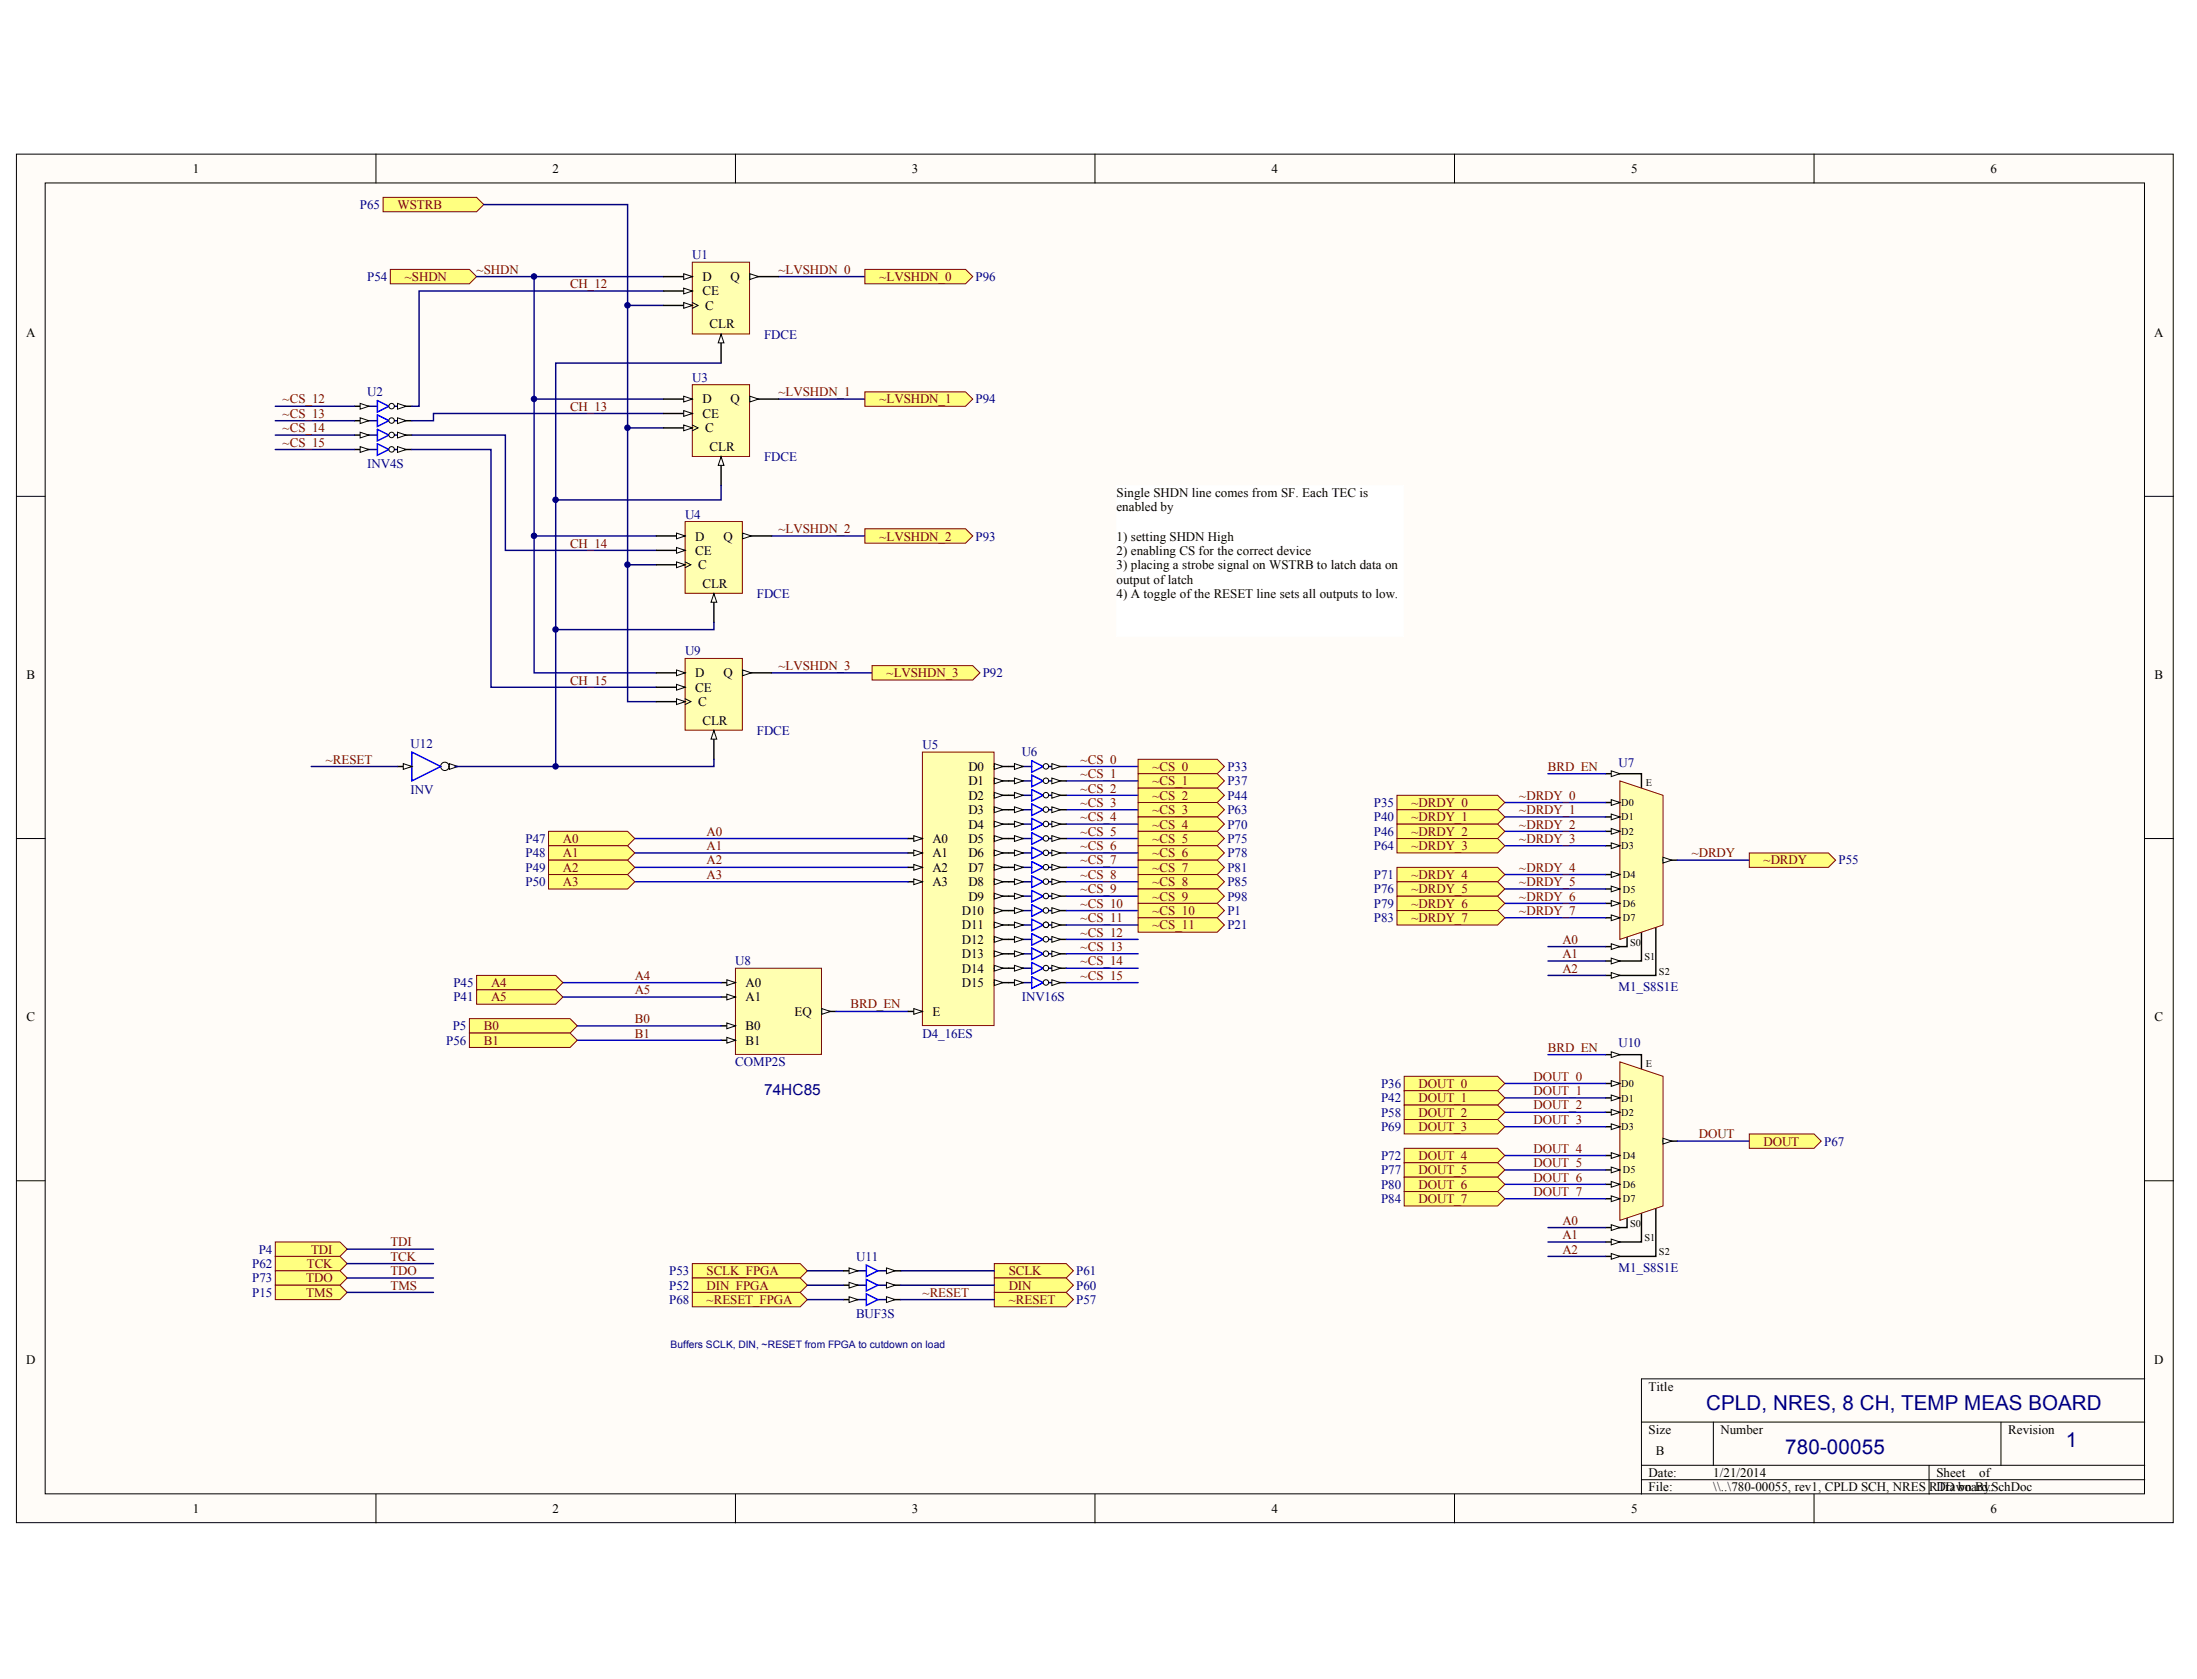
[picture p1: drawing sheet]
<svg xmlns="http://www.w3.org/2000/svg" width="271mm" height="207mm" viewBox="0 0 271 207" stroke-linecap="round" stroke-linejoin="round" font-family="sans-serif">
<defs><g id="words">
<g font-size="2.5" fill="#000080">
<text x="210.4" y="174">CPLD, NRES, 8 CH, TEMP MEAS BOARD</text>
<text x="220.1" y="179.3">780-00055</text>
<text x="254.7" y="178.4">1</text>
</g>
<text font-size="1.9" fill="#000080" x="94.2" y="135">74HC85</text>
<g font-size="1.6">
<text x="23.8" y="21.3">1</text>
<text x="68.1" y="21.3">2</text>
<text x="112.5" y="21.3">3</text>
<text x="156.8" y="21.3">4</text>
<text x="201.2" y="21.3">5</text>
<text x="245.5" y="21.3">6</text>
<text x="86.6" y="34.6">D</text>
<text x="90.1" y="34.6">Q</text>
<text x="3.2" y="41.6">A</text>
<text x="86.6" y="36.4">CE</text>
<text x="87" y="38.2">C</text>
<text x="87.5" y="40.5">CLR</text>
<text x="265.7" y="41.6">A</text>
<text x="86.6" y="49.7">D</text>
<text x="86.6" y="51.5">CE</text>
<text x="87" y="53.3">C</text>
<text x="90.1" y="49.7">Q</text>
<text x="87.5" y="55.6">CLR</text>
<text x="137.7" y="61.3">Single SHDN line comes from SF. Each TEC is</text>
<text x="137.7" y="63.1">enabled by</text>
<text x="85.7" y="66.7">D</text>
<text x="85.7" y="68.4">CE</text>
<text x="86.1" y="70.2">C</text>
<text x="89.2" y="66.7">Q</text>
<text x="137.7" y="66.7">1) setting SHDN High</text>
<text x="137.7" y="68.4">2) enabling CS for the correct device</text>
<text x="137.7" y="70.2">3) placing a strobe signal on WSTRB to latch data on</text>
<text x="137.7" y="72">output oflatch</text>
<text x="86.6" y="72.5">CLR</text>
<text x="137.7" y="73.8">4) A toggle ofthe RESET line sets all outputs to low.</text>
<text x="3.2" y="83.8">B</text>
<text x="85.7" y="83.5">D</text>
<text x="89.2" y="83.5">Q</text>
<text x="265.7" y="83.8">B</text>
<text x="85.7" y="85.3">CE</text>
<text x="86.1" y="87.1">C</text>
<text x="86.6" y="89.4">CLR</text>
<text x="119.4" y="95.1">D0</text>
<text x="119.4" y="96.9">D1</text>
<text x="119.4" y="98.6">D2</text>
<text x="119.4" y="100.4">D3</text>
<text x="115" y="104">A0</text>
<text x="115" y="105.7">A1</text>
<text x="115" y="107.5">A2</text>
<text x="119.4" y="102.2">D4</text>
<text x="119.4" y="104">D5</text>
<text x="119.4" y="105.7">D6</text>
<text x="119.4" y="107.5">D7</text>
<text x="115" y="109.3">A3</text>
<text x="118.6" y="112.9">D10</text>
<text x="119.4" y="109.3">D8</text>
<text x="119.4" y="111.1">D9</text>
<text x="118.6" y="114.6">D11</text>
<text x="118.6" y="116.4">D12</text>
<text x="118.6" y="118.2">D13</text>
<text x="118.6" y="120">D14</text>
<text x="3.2" y="125.9">C</text>
<text x="91.9" y="121.7">A0</text>
<text x="91.9" y="123.5">A1</text>
<text x="98" y="125.3">EQ</text>
<text x="115" y="125.3">E</text>
<text x="118.6" y="121.7">D15</text>
<text x="265.7" y="125.9">C</text>
<text x="91.9" y="127.1">B0</text>
<text x="91.9" y="128.9">B1</text>
<text x="3.2" y="168.2">D</text>
<text x="203.3" y="171.5">Title</text>
<text x="265.7" y="168.2">D</text>
<text x="203.3" y="176.8">Size</text>
<text x="204.2" y="179.5">B</text>
<text x="212.2" y="176.8">Number</text>
<text x="247.7" y="176.8">Revision</text>
<text x="203.3" y="182.1">Date:</text>
<text x="203.3" y="184">File:</text>
<text x="211.3" y="182.1">1/21/2014</text>
<text x="211.3" y="184">\\..\780-00055, rev1, CPLD SCH, NRES</text>
<text x="237.9" y="184">RTD board.SchDoc</text>
<text x="238.8" y="182.1">Sheet</text>
<text x="238.8" y="184">Drawn By:</text>
<text x="244.1" y="182.1">of</text>
<text x="23.8" y="186.6">1</text>
<text x="68.1" y="186.6">2</text>
<text x="112.5" y="186.6">3</text>
<text x="156.8" y="186.6">4</text>
<text x="201.2" y="186.6">5</text>
<text x="245.5" y="186.6">6</text>
</g>
<g font-size="1.6" fill="#000080">
<text x="44.4" y="25.8">P65</text>
<text x="45.3" y="34.6">P54</text>
<text x="85.4" y="32">U1</text>
<text x="120.3" y="34.6">P96</text>
<text x="94.2" y="41.8">FDCE</text>
<text x="85.4" y="47.1">U3</text>
<text x="45.3" y="48.9">U2</text>
<text x="120.3" y="49.7">P94</text>
<text x="45.3" y="57.8">INV4S</text>
<text x="94.2" y="56.9">FDCE</text>
<text x="84.5" y="64">U4</text>
<text x="120.3" y="66.7">P93</text>
<text x="93.3" y="73.8">FDCE</text>
<text x="84.5" y="80.8">U9</text>
<text x="121.2" y="83.5">P92</text>
<text x="50.6" y="92.2">U12</text>
<text x="93.3" y="90.6">FDCE</text>
<text x="113.8" y="92.4">U5</text>
<text x="126" y="93.3">U6</text>
<text x="151.4" y="95.1">P33</text>
<text x="199.6" y="94.6">U7</text>
<text x="50.6" y="97.9">INV</text>
<text x="151.4" y="96.9">P37</text>
<text x="151.4" y="98.6">P44</text>
<text x="151.4" y="100.4">P63</text>
<text x="169.4" y="99.5">P35</text>
<text x="169.4" y="101.3">P40</text>
<text x="64.8" y="104">P47</text>
<text x="64.8" y="105.7">P48</text>
<text x="64.8" y="107.5">P49</text>
<text x="151.4" y="102.2">P70</text>
<text x="151.4" y="104">P75</text>
<text x="151.4" y="105.7">P78</text>
<text x="151.4" y="107.5">P81</text>
<text x="169.4" y="103.1">P46</text>
<text x="169.4" y="104.8">P64</text>
<text x="226.7" y="106.6">P55</text>
<text x="64.8" y="109.3">P50</text>
<text x="151.4" y="109.3">P85</text>
<text x="151.4" y="111.1">P98</text>
<text x="151.4" y="112.9">P1</text>
<text x="169.4" y="108.4">P71</text>
<text x="169.4" y="110.2">P76</text>
<text x="169.4" y="112">P79</text>
<text x="169.4" y="113.7">P83</text>
<text x="90.7" y="119.1">U8</text>
<text x="151.4" y="114.6">P21</text>
<text x="55.9" y="121.7">P45</text>
<text x="55.9" y="123.5">P41</text>
<text x="126" y="123.5">INV16S</text>
<text x="199.6" y="122.3">M1_S8S1E</text>
<text x="55" y="128.9">P56</text>
<text x="55.8" y="127.1">P5</text>
<text x="90.7" y="131.5">COMP2S</text>
<text x="113.8" y="128">D4_16ES</text>
<text x="199.6" y="129.2">U10</text>
<text x="170.3" y="134.2">P36</text>
<text x="170.3" y="135.9">P42</text>
<text x="170.3" y="137.7">P58</text>
<text x="170.3" y="139.5">P69</text>
<text x="170.3" y="143.1">P72</text>
<text x="225" y="141.3">P67</text>
<text x="170.3" y="144.8">P77</text>
<text x="170.3" y="146.6">P80</text>
<text x="170.3" y="148.4">P84</text>
<text x="31.9" y="154.6">P4</text>
<text x="105.6" y="155.5">U11</text>
<text x="31.1" y="156.4">P62</text>
<text x="31.1" y="158.2">P73</text>
<text x="31.1" y="159.9">P15</text>
<text x="82.5" y="157.3">P53</text>
<text x="82.5" y="159.1">P52</text>
<text x="82.5" y="160.8">P68</text>
<text x="132.7" y="157.3">P61</text>
<text x="132.7" y="159.1">P60</text>
<text x="132.7" y="160.8">P57</text>
<text x="199.6" y="156.9">M1_S8S1E</text>
<text x="105.6" y="162.6">BUF3S</text>
</g>
<g font-size="1.6" fill="#800000">
<text x="49" y="25.8">WSTRB</text>
<text x="49.9" y="34.6">~SHDN</text>
<text x="58.8" y="33.8">~SHDN</text>
<text x="70.3" y="35.5">CH_12</text>
<text x="96" y="33.8">~LVSHDN_0</text>
<text x="108.4" y="34.6">~LVSHDN_0</text>
<text x="34.9" y="49.7">~CS_12</text>
<text x="34.9" y="51.5">~CS_13</text>
<text x="34.9" y="53.3">~CS_14</text>
<text x="70.3" y="50.6">CH_13</text>
<text x="96" y="48.9">~LVSHDN_1</text>
<text x="108.4" y="49.7">~LVSHDN_1</text>
<text x="34.9" y="55.1">~CS_15</text>
<text x="96" y="65.7">~LVSHDN_2</text>
<text x="70.3" y="67.6">CH_14</text>
<text x="108.4" y="66.7">~LVSHDN_2</text>
<text x="96" y="82.7">~LVSHDN_3</text>
<text x="109.3" y="83.5">~LVSHDN_3</text>
<text x="70.3" y="84.4">CH_15</text>
<text x="40.2" y="94.2">~RESET</text>
<text x="133.3" y="94.2">~CS_0</text>
<text x="133.3" y="96">~CS_1</text>
<text x="142.1" y="95.1">~CS_0</text>
<text x="190.9" y="95.1">BRD_EN</text>
<text x="133.3" y="97.8">~CS_2</text>
<text x="133.3" y="99.5">~CS_3</text>
<text x="133.3" y="101.3">~CS_4</text>
<text x="142.1" y="96.9">~CS_1</text>
<text x="142.1" y="98.6">~CS_2</text>
<text x="142.1" y="100.4">~CS_3</text>
<text x="174.1" y="99.5">~DRDY_0</text>
<text x="174.1" y="101.3">~DRDY_1</text>
<text x="187.4" y="98.6">~DRDY_0</text>
<text x="187.4" y="100.4">~DRDY_1</text>
<text x="69.4" y="104">A0</text>
<text x="69.4" y="105.7">A1</text>
<text x="69.4" y="107.5">A2</text>
<text x="87.1" y="103.1">A0</text>
<text x="87.1" y="104.8">A1</text>
<text x="87.1" y="106.6">A2</text>
<text x="133.3" y="103.1">~CS_5</text>
<text x="133.3" y="104.8">~CS_6</text>
<text x="133.3" y="106.6">~CS_7</text>
<text x="142.1" y="102.2">~CS_4</text>
<text x="142.1" y="104">~CS_5</text>
<text x="142.1" y="105.7">~CS_6</text>
<text x="142.1" y="107.5">~CS_7</text>
<text x="174.1" y="103.1">~DRDY_2</text>
<text x="174.1" y="104.8">~DRDY_3</text>
<text x="187.4" y="102.2">~DRDY_2</text>
<text x="187.4" y="104">~DRDY_3</text>
<text x="187.4" y="107.5">~DRDY_4</text>
<text x="208.6" y="105.7">~DRDY</text>
<text x="217.5" y="106.6">~DRDY</text>
<text x="69.4" y="109.3">A3</text>
<text x="87.1" y="108.4">A3</text>
<text x="133.3" y="108.4">~CS_8</text>
<text x="133.3" y="110.2">~CS_9</text>
<text x="133.3" y="112">~CS_10</text>
<text x="133.3" y="113.7">~CS_11</text>
<text x="142.1" y="109.3">~CS_8</text>
<text x="142.1" y="111.1">~CS_9</text>
<text x="142.1" y="112.9">~CS_10</text>
<text x="174.1" y="108.4">~DRDY_4</text>
<text x="174.1" y="110.2">~DRDY_5</text>
<text x="174.1" y="112">~DRDY_6</text>
<text x="174.1" y="113.7">~DRDY_7</text>
<text x="187.4" y="109.3">~DRDY_5</text>
<text x="187.4" y="111.1">~DRDY_6</text>
<text x="187.4" y="112.9">~DRDY_7</text>
<text x="133.3" y="115.5">~CS_12</text>
<text x="133.3" y="117.3">~CS_13</text>
<text x="133.3" y="119.1">~CS_14</text>
<text x="142.1" y="114.6">~CS_11</text>
<text x="192.7" y="116.4">A0</text>
<text x="192.7" y="118.2">A1</text>
<text x="192.7" y="120">A2</text>
<text x="60.6" y="121.7">A4</text>
<text x="60.6" y="123.5">A5</text>
<text x="78.3" y="120.8">A4</text>
<text x="78.3" y="122.6">A5</text>
<text x="104.9" y="124.4">BRD_EN</text>
<text x="133.3" y="120.8">~CS_15</text>
<text x="59.7" y="127.1">B0</text>
<text x="59.7" y="128.9">B1</text>
<text x="78.3" y="126.2">B0</text>
<text x="78.3" y="128">B1</text>
<text x="190.9" y="129.7">BRD_EN</text>
<text x="174.9" y="134.2">DOUT_0</text>
<text x="174.9" y="135.9">DOUT_1</text>
<text x="174.9" y="137.7">DOUT_2</text>
<text x="189.1" y="133.3">DOUT_0</text>
<text x="189.1" y="135.1">DOUT_1</text>
<text x="189.1" y="136.8">DOUT_2</text>
<text x="174.9" y="139.5">DOUT_3</text>
<text x="174.9" y="143.1">DOUT_4</text>
<text x="189.1" y="138.6">DOUT_3</text>
<text x="189.1" y="142.2">DOUT_4</text>
<text x="189.1" y="144">DOUT_5</text>
<text x="209.5" y="140.4">DOUT</text>
<text x="217.5" y="141.3">DOUT</text>
<text x="174.9" y="144.8">DOUT_5</text>
<text x="174.9" y="146.6">DOUT_6</text>
<text x="174.9" y="148.4">DOUT_7</text>
<text x="189.1" y="145.7">DOUT_6</text>
<text x="189.1" y="147.5">DOUT_7</text>
<text x="38.4" y="154.6">TDI</text>
<text x="48.1" y="153.7">TDI</text>
<text x="48.1" y="155.5">TCK</text>
<text x="192.7" y="151">A0</text>
<text x="192.7" y="152.8">A1</text>
<text x="192.7" y="154.6">A2</text>
<text x="37.8" y="158.2">TDO</text>
<text x="37.8" y="159.9">TMS</text>
<text x="37.9" y="156.4">TCK</text>
<text x="48.1" y="157.3">TDO</text>
<text x="48.1" y="159.1">TMS</text>
<text x="87.1" y="157.3">SCLK_FPGA</text>
<text x="87.1" y="159.1">DIN_FPGA</text>
<text x="87.1" y="160.8">~RESET_FPGA</text>
<text x="113.8" y="159.9">~RESET</text>
<text x="124.4" y="157.3">SCLK</text>
<text x="124.4" y="159.1">DIN</text>
<text x="124.4" y="160.8">~RESET</text>
</g>
<g font-size="1.3">
<text x="199.9" y="99.4">D0</text>
<text x="199.9" y="101.2">D1</text>
<text x="203" y="96.9">E</text>
<text x="199.9" y="102.9">D2</text>
<text x="199.9" y="104.8">D3</text>
<text x="200.1" y="108.3">D4</text>
<text x="200.1" y="110.1">D5</text>
<text x="200.1" y="111.9">D6</text>
<text x="200.1" y="113.6">D7</text>
<text x="201" y="116.7">S0</text>
<text x="202.8" y="118.4">S1</text>
<text x="204.6" y="120.2">S2</text>
<text x="203" y="131.6">E</text>
<text x="199.9" y="134.1">D0</text>
<text x="199.9" y="135.9">D1</text>
<text x="199.9" y="137.6">D2</text>
<text x="199.9" y="139.4">D3</text>
<text x="200.1" y="142.9">D4</text>
<text x="200.1" y="144.7">D5</text>
<text x="200.1" y="146.5">D6</text>
<text x="200.1" y="148.3">D7</text>
<text x="201" y="151.3">S0</text>
<text x="202.8" y="153.1">S1</text>
<text x="204.6" y="154.8">S2</text>
</g>
<text font-size="1.3" fill="#000080" x="82.7" y="166.2">Buffers SCLK, DIN, ~RESET from FPGA to cutdown on load</text>
</g></defs>
<g fill="#fffcf8" stroke="#000" stroke-width=".12">
<path d="M2 19h266v168.8h-266z"/>
<path d="M5.6 22.6h258.9v161.6h-258.9z"/>
</g>
<g fill="none" stroke="#000" stroke-width=".12">
<path d="M46.4 19v3.6M90.7 19v3.6M135 19v3.6M179.4 19v3.6M223.7 19v3.6M2 61.2h3.6M264.5 61.2h3.5M2 103.4h3.6M264.5 103.4h3.5M2 145.6h3.6M264.5 145.6h3.5M202.4 175.4h62.1"/>
<path d="M211.3 175.4v5.3M246.8 175.4v5.3M264.5 170.1h-62.1v14.2M46.4 184.3v3.5M90.7 184.3v3.5M135 184.3v3.5M179.4 184.3v3.5M202.4 180.7h62.1M202.4 182.5h62.1M223.7 184.3v3.5M237.9 180.7v3.6"/>
</g>
<path d="M90.7 119.4h10.6v10.6h-10.6z" fill="#ffffb0" stroke="#800000" stroke-width=".12"/>
<path d="M101.3 124.7h1.8" fill="none" stroke="#000" stroke-width=".18"/>
<path d="M101.3 124.4l1.1 .3-1.1 .4z" fill="#fffcf8" stroke="#000" stroke-width=".12"/>
<path d="M88.9 121.2h1.8" fill="none" stroke="#000" stroke-width=".18"/>
<path d="M89.6 120.8l1.1 .4-1.1 .3z" fill="#fffcf8" stroke="#000" stroke-width=".12"/>
<path d="M88.9 123h1.8" fill="none" stroke="#000" stroke-width=".18"/>
<path d="M89.6 122.6l1.1 .4-1.1 .3z" fill="#fffcf8" stroke="#000" stroke-width=".12"/>
<path d="M88.9 126.5h1.8" fill="none" stroke="#000" stroke-width=".18"/>
<path d="M89.6 126.2l1.1 .3-1.1 .4z" fill="#fffcf8" stroke="#000" stroke-width=".12"/>
<path d="M88.9 128.3h1.8" fill="none" stroke="#000" stroke-width=".18"/>
<path d="M89.6 127.9l1.1 .4-1.1 .4z" fill="#fffcf8" stroke="#000" stroke-width=".12"/>
<path d="M199.8 95.4h2.6v2.7M200.6 114.6v2.2h-.8M202.4 114.1v4.4h-2.6M204.2 113.4v6.9h-4.4" fill="none" stroke="#000" stroke-width=".18"/>
<path d="M199.8 96.3l5.3 1.8v16l-5.3 1.8z" fill-rule="evenodd" fill="#ffffb0" stroke="#800000" stroke-width=".12"/>
<path d="M198 99h1.8" fill="none" stroke="#000" stroke-width=".18"/>
<path d="M198.7 98.6l1.1 .4-1.1 .3z" fill="#fffcf8" stroke="#000" stroke-width=".12"/>
<path d="M198 100.8h1.8" fill="none" stroke="#000" stroke-width=".18"/>
<path d="M198.7 100.4l1.1 .4-1.1 .3z" fill="#fffcf8" stroke="#000" stroke-width=".12"/>
<path d="M205.1 106.1h1.8" fill="none" stroke="#000" stroke-width=".18"/>
<path d="M205.1 105.7l1 .4-1 .3z" fill="#fffcf8" stroke="#000" stroke-width=".12"/>
<path d="M198 116.8h1.8" fill="none" stroke="#000" stroke-width=".18"/>
<path d="M198.7 116.4l1.1 .4-1.1 .3z" fill="#fffcf8" stroke="#000" stroke-width=".12"/>
<path d="M198 102.5h1.8" fill="none" stroke="#000" stroke-width=".18"/>
<path d="M198.7 102.2l1.1 .3-1.1 .4z" fill="#fffcf8" stroke="#000" stroke-width=".12"/>
<path d="M198 104.3h1.8" fill="none" stroke="#000" stroke-width=".18"/>
<path d="M198.7 104l1.1 .3-1.1 .4z" fill="#fffcf8" stroke="#000" stroke-width=".12"/>
<path d="M198 118.5h1.8" fill="none" stroke="#000" stroke-width=".18"/>
<path d="M198.7 118.2l1.1 .3-1.1 .4z" fill="#fffcf8" stroke="#000" stroke-width=".12"/>
<path d="M198 95.4h1.8" fill="none" stroke="#000" stroke-width=".18"/>
<path d="M198.7 95.1l1.1 .3-1.1 .4z" fill="#fffcf8" stroke="#000" stroke-width=".12"/>
<path d="M198 120.3h1.8" fill="none" stroke="#000" stroke-width=".18"/>
<path d="M198.7 119.9l1.1 .4-1.1 .4z" fill="#fffcf8" stroke="#000" stroke-width=".12"/>
<path d="M198 107.9h1.8" fill="none" stroke="#000" stroke-width=".18"/>
<path d="M198.7 107.5l1.1 .4-1.1 .3z" fill="#fffcf8" stroke="#000" stroke-width=".12"/>
<path d="M198 109.6h1.8" fill="none" stroke="#000" stroke-width=".18"/>
<path d="M198.7 109.3l1.1 .3-1.1 .4z" fill="#fffcf8" stroke="#000" stroke-width=".12"/>
<path d="M198 111.4h1.8" fill="none" stroke="#000" stroke-width=".18"/>
<path d="M198.7 111.1l1.1 .3-1.1 .4z" fill="#fffcf8" stroke="#000" stroke-width=".12"/>
<path d="M198 113.2h1.8" fill="none" stroke="#000" stroke-width=".18"/>
<path d="M198.7 112.8l1.1 .4-1.1 .4z" fill="#fffcf8" stroke="#000" stroke-width=".12"/>
<g fill="none" stroke="#0000bf" stroke-width=".18">
<path d="M131.5 99.9h8.9M131.5 98.1h8.9M131.5 96.3h8.9M131.5 94.5h8.9M185.6 99h12.4M190.9 95.4h7.1M78.3 107h33.7M78.3 105.2h33.7M78.3 103.4h33.7M131.5 107h8.9M131.5 105.2h8.9M131.5 103.4h8.9"/>
<path d="M131.5 101.6h8.9M185.6 100.8h12.4M185.6 102.5h12.4M185.6 104.3h12.4M185.6 107.9h12.4M185.6 109.6h12.4M185.6 111.4h12.4M185.6 113.2h12.4M206.9 106.1h8.8M69.4 121.2h19.5M69.4 123h19.5M71.2 126.5h17.7"/>
<path d="M71.2 128.3h17.7M103.1 124.7h8.9"/>
</g>
<path d="M113.8 92.8h8.8v33.7h-8.8z" fill="#ffffb0" stroke="#800000" stroke-width=".12"/>
<path d="M112 124.7h1.8" fill="none" stroke="#000" stroke-width=".18"/>
<path d="M112.7 124.4l1.1 .3-1.1 .4z" fill="#fffcf8" stroke="#000" stroke-width=".12"/>
<path d="M112 103.4h1.8" fill="none" stroke="#000" stroke-width=".18"/>
<path d="M112.7 103.1l1.1 .3-1.1 .4z" fill="#fffcf8" stroke="#000" stroke-width=".12"/>
<path d="M112 105.2h1.8" fill="none" stroke="#000" stroke-width=".18"/>
<path d="M112.7 104.8l1.1 .4-1.1 .4z" fill="#fffcf8" stroke="#000" stroke-width=".12"/>
<path d="M122.6 94.5h1.8" fill="none" stroke="#000" stroke-width=".18"/>
<path d="M122.6 94.2l1.1 .3-1.1 .4z" fill="#fffcf8" stroke="#000" stroke-width=".12"/>
<path d="M122.6 96.3h1.8" fill="none" stroke="#000" stroke-width=".18"/>
<path d="M122.6 96l1.1 .3-1.1 .4z" fill="#fffcf8" stroke="#000" stroke-width=".12"/>
<path d="M122.6 98.1h1.8" fill="none" stroke="#000" stroke-width=".18"/>
<path d="M122.6 97.7l1.1 .4-1.1 .3z" fill="#fffcf8" stroke="#000" stroke-width=".12"/>
<path d="M122.6 99.9h1.8" fill="none" stroke="#000" stroke-width=".18"/>
<path d="M122.6 99.5l1.1 .4-1.1 .3z" fill="#fffcf8" stroke="#000" stroke-width=".12"/>
<path d="M112 107h1.8" fill="none" stroke="#000" stroke-width=".18"/>
<path d="M112.7 106.6l1.1 .4-1.1 .3z" fill="#fffcf8" stroke="#000" stroke-width=".12"/>
<path d="M122.6 101.6h1.8" fill="none" stroke="#000" stroke-width=".18"/>
<path d="M122.6 101.3l1.1 .3-1.1 .4z" fill="#fffcf8" stroke="#000" stroke-width=".12"/>
<path d="M122.6 103.4h1.8" fill="none" stroke="#000" stroke-width=".18"/>
<path d="M122.6 103.1l1.1 .3-1.1 .4z" fill="#fffcf8" stroke="#000" stroke-width=".12"/>
<path d="M122.6 105.2h1.8" fill="none" stroke="#000" stroke-width=".18"/>
<path d="M122.6 104.8l1.1 .4-1.1 .4z" fill="#fffcf8" stroke="#000" stroke-width=".12"/>
<path d="M122.6 107h1.8" fill="none" stroke="#000" stroke-width=".18"/>
<path d="M122.6 106.6l1.1 .4-1.1 .3z" fill="#fffcf8" stroke="#000" stroke-width=".12"/>
<path d="M112 108.8h1.8" fill="none" stroke="#000" stroke-width=".18"/>
<path d="M112.7 108.4l1.1 .4-1.1 .3z" fill="#fffcf8" stroke="#000" stroke-width=".12"/>
<path d="M122.6 108.8h1.8" fill="none" stroke="#000" stroke-width=".18"/>
<path d="M122.6 108.4l1.1 .4-1.1 .3z" fill="#fffcf8" stroke="#000" stroke-width=".12"/>
<path d="M122.6 110.5h1.8" fill="none" stroke="#000" stroke-width=".18"/>
<path d="M122.6 110.2l1.1 .3-1.1 .4z" fill="#fffcf8" stroke="#000" stroke-width=".12"/>
<path d="M122.6 112.3h1.8" fill="none" stroke="#000" stroke-width=".18"/>
<path d="M122.6 112l1.1 .3-1.1 .4z" fill="#fffcf8" stroke="#000" stroke-width=".12"/>
<path d="M122.6 114.1h1.8" fill="none" stroke="#000" stroke-width=".18"/>
<path d="M122.6 113.7l1.1 .4-1.1 .3z" fill="#fffcf8" stroke="#000" stroke-width=".12"/>
<path d="M122.6 115.9h1.8" fill="none" stroke="#000" stroke-width=".18"/>
<path d="M122.6 115.5l1.1 .4-1.1 .3z" fill="#fffcf8" stroke="#000" stroke-width=".12"/>
<path d="M122.6 117.6h1.8" fill="none" stroke="#000" stroke-width=".18"/>
<path d="M122.6 117.3l1.1 .3-1.1 .4z" fill="#fffcf8" stroke="#000" stroke-width=".12"/>
<path d="M122.6 119.4h1.8" fill="none" stroke="#000" stroke-width=".18"/>
<path d="M122.6 119.1l1.1 .3-1.1 .4z" fill="#fffcf8" stroke="#000" stroke-width=".12"/>
<path d="M122.6 121.2h1.8" fill="none" stroke="#000" stroke-width=".18"/>
<path d="M122.6 120.8l1.1 .4-1.1 .3z" fill="#fffcf8" stroke="#000" stroke-width=".12"/>
<g fill="none" stroke="#000080" stroke-width=".18">
<path d="M126.2 94.5h1M126.2 96.3h1M126.2 98.1h1M126.2 99.9h1M129 94.5h.7M129 96.3h.7M129 98.1h.7M129 99.9h.7M126.2 101.6h1M126.2 103.4h1M126.2 105.2h1M126.2 107h1"/>
<path d="M126.2 108.8h1M126.2 114.1h1M126.2 112.3h1M126.2 110.5h1M126.2 115.9h1M126.2 119.4h1M126.2 117.6h1M129 101.6h.7M129 103.4h.7M129 105.2h.7M129 107h.7M129 108.8h.7"/>
<path d="M129 114.1h.7M129 112.3h.7M129 110.5h.7M129 115.9h.7M129 119.4h.7M129 117.6h.7M126.2 121.2h1M129 121.2h.7"/>
</g>
<g fill="none" stroke="#00f" stroke-width=".18">
<path d="M127.2 99.2l1.4 .7-1.4 .7zM127.2 97.4l1.4 .7-1.4 .7zM127.2 95.6l1.4 .7-1.4 .7zM127.2 93.8l1.4 .7-1.4 .7zM127.2 118.7l1.4 .7-1.4 .7zM127.2 116.9l1.4 .7-1.4 .7zM127.2 115.2l1.4 .7-1.4 .7zM127.2 113.4l1.4 .7-1.4 .7zM127.2 111.6l1.4 .7-1.4 .7zM127.2 109.8l1.4 .7-1.4 .7zM127.2 108l1.4 .8-1.4 .7zM127.2 106.3l1.4 .7-1.4 .7z"/>
<path d="M127.2 104.5l1.4 .7-1.4 .7zM127.2 102.7l1.4 .7-1.4 .7zM127.2 100.9l1.4 .7-1.4 .8zM127.2 120.5l1.4 .7-1.4 .7z"/>
</g>
<g fill="#fff" stroke="#000" stroke-width=".12">
<circle cx="129" cy="94.5" r=".34"/>
<circle cx="129" cy="96.3" r=".34"/>
<circle cx="129" cy="98.1" r=".34"/>
<circle cx="129" cy="99.9" r=".34"/>
<circle cx="129" cy="101.6" r=".34"/>
<circle cx="129" cy="103.4" r=".34"/>
<circle cx="129" cy="105.2" r=".34"/>
<circle cx="129" cy="107" r=".34"/>
<circle cx="129" cy="108.7" r=".34"/>
<circle cx="129" cy="110.5" r=".34"/>
<circle cx="129" cy="112.3" r=".34"/>
<circle cx="129" cy="114.1" r=".34"/>
<circle cx="129" cy="115.8" r=".34"/>
<circle cx="129" cy="117.6" r=".34"/>
<circle cx="129" cy="119.4" r=".34"/>
<circle cx="129" cy="121.2" r=".34"/>
</g>
<path d="M129.7 94.5h1.8" fill="none" stroke="#000" stroke-width=".18"/>
<path d="M129.7 94.2l1.1 .3-1.1 .4z" fill="#fffcf8" stroke="#000" stroke-width=".12"/>
<path d="M129.7 96.3h1.8" fill="none" stroke="#000" stroke-width=".18"/>
<path d="M129.7 96l1.1 .3-1.1 .4z" fill="#fffcf8" stroke="#000" stroke-width=".12"/>
<path d="M129.7 98.1h1.8" fill="none" stroke="#000" stroke-width=".18"/>
<path d="M129.7 97.7l1.1 .4-1.1 .3z" fill="#fffcf8" stroke="#000" stroke-width=".12"/>
<path d="M129.7 99.9h1.8" fill="none" stroke="#000" stroke-width=".18"/>
<path d="M129.7 99.5l1.1 .4-1.1 .3z" fill="#fffcf8" stroke="#000" stroke-width=".12"/>
<path d="M129.7 101.6h1.8" fill="none" stroke="#000" stroke-width=".18"/>
<path d="M129.7 101.3l1.1 .3-1.1 .4z" fill="#fffcf8" stroke="#000" stroke-width=".12"/>
<path d="M129.7 103.4h1.8" fill="none" stroke="#000" stroke-width=".18"/>
<path d="M129.7 103.1l1.1 .3-1.1 .4z" fill="#fffcf8" stroke="#000" stroke-width=".12"/>
<path d="M129.7 121.2h1.8" fill="none" stroke="#000" stroke-width=".18"/>
<path d="M129.7 120.8l1.1 .4-1.1 .3z" fill="#fffcf8" stroke="#000" stroke-width=".12"/>
<path d="M129.7 119.4h1.8" fill="none" stroke="#000" stroke-width=".18"/>
<path d="M129.7 119.1l1.1 .3-1.1 .4z" fill="#fffcf8" stroke="#000" stroke-width=".12"/>
<path d="M129.7 117.6h1.8" fill="none" stroke="#000" stroke-width=".18"/>
<path d="M129.7 117.3l1.1 .3-1.1 .4z" fill="#fffcf8" stroke="#000" stroke-width=".12"/>
<path d="M129.7 115.9h1.8" fill="none" stroke="#000" stroke-width=".18"/>
<path d="M129.7 115.5l1.1 .4-1.1 .3z" fill="#fffcf8" stroke="#000" stroke-width=".12"/>
<path d="M129.7 114.1h1.8" fill="none" stroke="#000" stroke-width=".18"/>
<path d="M129.7 113.7l1.1 .4-1.1 .3z" fill="#fffcf8" stroke="#000" stroke-width=".12"/>
<path d="M129.7 112.3h1.8" fill="none" stroke="#000" stroke-width=".18"/>
<path d="M129.7 112l1.1 .3-1.1 .4z" fill="#fffcf8" stroke="#000" stroke-width=".12"/>
<path d="M129.7 110.5h1.8" fill="none" stroke="#000" stroke-width=".18"/>
<path d="M129.7 110.2l1.1 .3-1.1 .4z" fill="#fffcf8" stroke="#000" stroke-width=".12"/>
<path d="M129.7 108.8h1.8" fill="none" stroke="#000" stroke-width=".18"/>
<path d="M129.7 108.4l1.1 .4-1.1 .3z" fill="#fffcf8" stroke="#000" stroke-width=".12"/>
<path d="M129.7 107h1.8" fill="none" stroke="#000" stroke-width=".18"/>
<path d="M129.7 106.6l1.1 .4-1.1 .3z" fill="#fffcf8" stroke="#000" stroke-width=".12"/>
<path d="M129.7 105.2h1.8" fill="none" stroke="#000" stroke-width=".18"/>
<path d="M129.7 104.8l1.1 .4-1.1 .4z" fill="#fffcf8" stroke="#000" stroke-width=".12"/>
<path d="M124.4 94.5h1.8" fill="none" stroke="#000" stroke-width=".18"/>
<path d="M125.1 94.2l1.1 .3-1.1 .4z" fill="#fffcf8" stroke="#000" stroke-width=".12"/>
<path d="M124.4 96.3h1.8" fill="none" stroke="#000" stroke-width=".18"/>
<path d="M125.1 96l1.1 .3-1.1 .4z" fill="#fffcf8" stroke="#000" stroke-width=".12"/>
<path d="M124.4 98.1h1.8" fill="none" stroke="#000" stroke-width=".18"/>
<path d="M125.1 97.7l1.1 .4-1.1 .3z" fill="#fffcf8" stroke="#000" stroke-width=".12"/>
<path d="M124.4 99.9h1.8" fill="none" stroke="#000" stroke-width=".18"/>
<path d="M125.1 99.5l1.1 .4-1.1 .3z" fill="#fffcf8" stroke="#000" stroke-width=".12"/>
<path d="M124.4 101.6h1.8" fill="none" stroke="#000" stroke-width=".18"/>
<path d="M125.1 101.3l1.1 .3-1.1 .4z" fill="#fffcf8" stroke="#000" stroke-width=".12"/>
<path d="M124.4 103.4h1.8" fill="none" stroke="#000" stroke-width=".18"/>
<path d="M125.1 103.1l1.1 .3-1.1 .4z" fill="#fffcf8" stroke="#000" stroke-width=".12"/>
<path d="M124.4 105.2h1.8" fill="none" stroke="#000" stroke-width=".18"/>
<path d="M125.1 104.8l1.1 .4-1.1 .4z" fill="#fffcf8" stroke="#000" stroke-width=".12"/>
<path d="M124.4 107h1.8" fill="none" stroke="#000" stroke-width=".18"/>
<path d="M125.1 106.6l1.1 .4-1.1 .3z" fill="#fffcf8" stroke="#000" stroke-width=".12"/>
<path d="M124.4 108.8h1.8" fill="none" stroke="#000" stroke-width=".18"/>
<path d="M125.1 108.4l1.1 .4-1.1 .3z" fill="#fffcf8" stroke="#000" stroke-width=".12"/>
<path d="M124.4 110.5h1.8" fill="none" stroke="#000" stroke-width=".18"/>
<path d="M125.1 110.2l1.1 .3-1.1 .4z" fill="#fffcf8" stroke="#000" stroke-width=".12"/>
<path d="M124.4 112.3h1.8" fill="none" stroke="#000" stroke-width=".18"/>
<path d="M125.1 112l1.1 .3-1.1 .4z" fill="#fffcf8" stroke="#000" stroke-width=".12"/>
<path d="M124.4 114.1h1.8" fill="none" stroke="#000" stroke-width=".18"/>
<path d="M125.1 113.7l1.1 .4-1.1 .3z" fill="#fffcf8" stroke="#000" stroke-width=".12"/>
<path d="M124.4 115.9h1.8" fill="none" stroke="#000" stroke-width=".18"/>
<path d="M125.1 115.5l1.1 .4-1.1 .3z" fill="#fffcf8" stroke="#000" stroke-width=".12"/>
<path d="M124.4 117.6h1.8" fill="none" stroke="#000" stroke-width=".18"/>
<path d="M125.1 117.3l1.1 .3-1.1 .4z" fill="#fffcf8" stroke="#000" stroke-width=".12"/>
<path d="M124.4 119.4h1.8" fill="none" stroke="#000" stroke-width=".18"/>
<path d="M125.1 119.1l1.1 .3-1.1 .4z" fill="#fffcf8" stroke="#000" stroke-width=".12"/>
<path d="M124.4 121.2h1.8" fill="none" stroke="#000" stroke-width=".18"/>
<path d="M125.1 120.8l1.1 .4-1.1 .3z" fill="#fffcf8" stroke="#000" stroke-width=".12"/>
<path d="M78.3 108.8h33.7M131.5 108.8h8.9M131.5 110.5h8.9M131.5 112.3h8.9M131.5 114.1h8.9M131.5 115.9h8.9" fill="none" stroke="#0000bf" stroke-width=".18"/>
<path d="M96 34.1h10.7M96 49.2h10.7M95.1 66.1h11.6M95.1 83h12.4M190.9 116.8h7.1M190.9 118.5h7.1M190.9 120.3h7.1" fill="none" stroke="#000080" stroke-width=".18"/>
<path d="M137.7 59.9h35.4v18.6h-35.4z" fill="#fff" stroke="#fff" stroke-width=".12"/>
<g fill="#ffff80" stroke="#800000" stroke-width=".12">
<path d="M215.7 105.2h9.8l.9 .9-.9 .9h-9.8z" fill-rule="evenodd"/>
<path d="M48.1 33.2h9.8l.9 .9-.9 .9h-9.8z" fill-rule="evenodd"/>
<path d="M67.6 102.5h9.8l.9 .9-.9 .9h-9.8z" fill-rule="evenodd"/>
<path d="M67.6 104.3h9.8l.9 .9-.9 .9h-9.8z" fill-rule="evenodd"/>
<path d="M67.6 106.1h9.8l.9 .9-.9 .9h-9.8z" fill-rule="evenodd"/>
<path d="M67.6 107.9h9.8l.9 .9-.9 .8h-9.8z" fill-rule="evenodd"/>
<path d="M58.8 120.3h9.7l.9 .9-.9 .9h-9.7z" fill-rule="evenodd"/>
<path d="M58.8 122.1h9.7l.9 .9-.9 .9h-9.7z" fill-rule="evenodd"/>
<path d="M140.4 93.6h9.7l.9 .9-.9 .9h-9.7z" fill-rule="evenodd"/>
<path d="M140.4 95.4h9.7l.9 .9-.9 .9h-9.7z" fill-rule="evenodd"/>
<path d="M140.4 97.2h9.7l.9 .9-.9 .9h-9.7z" fill-rule="evenodd"/>
<path d="M140.4 99h9.7l.9 .9-.9 .9h-9.7z" fill-rule="evenodd"/>
<path d="M140.4 100.8h9.7l.9 .8-.9 .9h-9.7z" fill-rule="evenodd"/>
<path d="M140.4 102.5h9.7l.9 .9-.9 .9h-9.7z" fill-rule="evenodd"/>
<path d="M140.4 104.3h9.7l.9 .9-.9 .9h-9.7z" fill-rule="evenodd"/>
<path d="M140.4 106.1h9.7l.9 .9-.9 .9h-9.7z" fill-rule="evenodd"/>
<path d="M140.4 107.9h9.7l.9 .9-.9 .8h-9.7z" fill-rule="evenodd"/>
<path d="M106.7 33.2h12.4l.9 .9-.9 .9h-12.4z" fill-rule="evenodd"/>
<path d="M106.7 48.3h12.4l.9 .9-.9 .9h-12.4z" fill-rule="evenodd"/>
<path d="M106.7 65.2h12.4l.9 .9-.9 .9h-12.4z" fill-rule="evenodd"/>
<path d="M107.5 82.1h12.5l.8 .9-.8 .9h-12.5z" fill-rule="evenodd"/>
<path d="M172.3 98.1h12.4l.9 .9-.9 .9h-12.4z" fill-rule="evenodd"/>
<path d="M172.3 99.9h12.4l.9 .9-.9 .8h-12.4z" fill-rule="evenodd"/>
<path d="M172.3 101.6h12.4l.9 .9-.9 .9h-12.4z" fill-rule="evenodd"/>
<path d="M172.3 103.4h12.4l.9 .9-.9 .9h-12.4z" fill-rule="evenodd"/>
<path d="M172.3 107h12.4l.9 .9-.9 .9h-12.4z" fill-rule="evenodd"/>
<path d="M172.3 108.8h12.4l.9 .8-.9 .9h-12.4z" fill-rule="evenodd"/>
<path d="M172.3 110.5h12.4l.9 .9-.9 .9h-12.4z" fill-rule="evenodd"/>
<path d="M172.3 112.3h12.4l.9 .9-.9 .9h-12.4z" fill-rule="evenodd"/>
<path d="M57.9 125.6h12.4l.9 .9-.9 .9h-12.4z" fill-rule="evenodd"/>
<path d="M57.9 127.4h12.4l.9 .9-.9 .9h-12.4z" fill-rule="evenodd"/>
<path d="M33.9 153.2h8l.9 .9-.9 .9h-8z" fill-rule="evenodd"/>
<path d="M33.9 155h8l.9 .8-.9 .9h-8z" fill-rule="evenodd"/>
<path d="M33.9 156.7h8l.9 .9-.9 .9h-8z" fill-rule="evenodd"/>
<path d="M33.9 158.5h8l.9 .9-.9 .9h-8z" fill-rule="evenodd"/>
</g>
<path d="M45.5 55.4h1M45.5 53.7h1M45.5 51.9h1M45.5 50.1h1M42.8 154.1h10.7M42.8 155.8h10.7M42.8 157.6h10.7M42.8 159.4h10.7" fill="none" stroke="#000080" stroke-width=".18"/>
<path d="M43.7 55.4h1.8" fill="none" stroke="#000" stroke-width=".18"/>
<path d="M44.4 55.1l1.1 .3-1.1 .4z" fill="#fffcf8" stroke="#000" stroke-width=".12"/>
<path d="M43.7 53.7h1.8" fill="none" stroke="#000" stroke-width=".18"/>
<path d="M44.4 53.3l1.1 .4-1.1 .3z" fill="#fffcf8" stroke="#000" stroke-width=".12"/>
<path d="M43.7 50.1h1.8" fill="none" stroke="#000" stroke-width=".18"/>
<path d="M44.4 49.8l1.1 .3-1.1 .4z" fill="#fffcf8" stroke="#000" stroke-width=".12"/>
<path d="M43.7 51.9h1.8" fill="none" stroke="#000" stroke-width=".18"/>
<path d="M44.4 51.5l1.1 .4-1.1 .3z" fill="#fffcf8" stroke="#000" stroke-width=".12"/>
<path d="M46.5 49.4l1.5 .7-1.5 .7zM46.5 51.2l1.5 .7-1.5 .7zM46.5 53l1.5 .7-1.5 .7zM46.5 54.7l1.5 .7-1.5 .8z" fill="none" stroke="#00f" stroke-width=".18"/>
<path d="M48.3 50.1h.7M48.3 51.9h.7M48.3 53.7h.7M48.3 55.4h.7" fill="none" stroke="#000080" stroke-width=".18"/>
<g fill="#fff" stroke="#000" stroke-width=".12">
<circle cx="48.3" cy="50.1" r=".34"/>
<circle cx="48.3" cy="51.9" r=".34"/>
<circle cx="48.3" cy="53.6" r=".34"/>
<circle cx="48.3" cy="55.4" r=".34"/>
</g>
<path d="M49 55.4h1.8" fill="none" stroke="#000" stroke-width=".18"/>
<path d="M49 55.1l1.1 .3-1.1 .4z" fill="#fffcf8" stroke="#000" stroke-width=".12"/>
<path d="M49 53.7h1.8" fill="none" stroke="#000" stroke-width=".18"/>
<path d="M49 53.3l1.1 .4-1.1 .3z" fill="#fffcf8" stroke="#000" stroke-width=".12"/>
<path d="M49 51.9h1.8" fill="none" stroke="#000" stroke-width=".18"/>
<path d="M49 51.5l1.1 .4-1.1 .3z" fill="#fffcf8" stroke="#000" stroke-width=".12"/>
<path d="M49 50.1h1.8" fill="none" stroke="#000" stroke-width=".18"/>
<path d="M49 49.8l1.1 .3-1.1 .4z" fill="#fffcf8" stroke="#000" stroke-width=".12"/>
<path d="M58.8 34.1h23M81.8 35.9h-30.1v14.2h-.9M33.9 50.1h9.8M33.9 51.9h9.8M33.9 53.7h9.8M33.9 55.4h9.8" fill="none" stroke="#000080" stroke-width=".18"/>
<path d="M47.2 24.3h11.6l.9 .9-.9 .9h-11.6z" fill-rule="evenodd" fill="#ffff80" stroke="#800000" stroke-width=".12"/>
<path d="M65.9 34.1v48.9h15M50.8 53.7h11.5v14.2h18.6M50.8 55.4h9.7v29.4h20.4M65.9 49.2h15.9M77.4 52.8h4.4M81.8 51h-28.3v.9h-2.7M65.9 66.1h15M77.4 69.7h3.5" fill="none" stroke="#000080" stroke-width=".18"/>
<path d="M199.8 130.1h2.6v2.6M200.6 149.3v2.1h-.8M202.4 148.7v4.5h-2.6M204.2 148v7h-4.4" fill="none" stroke="#000" stroke-width=".18"/>
<path d="M199.8 131l5.3 1.7v16l-5.3 1.8z" fill-rule="evenodd" fill="#ffffb0" stroke="#800000" stroke-width=".12"/>
<path d="M198 133.6h1.8" fill="none" stroke="#000" stroke-width=".18"/>
<path d="M198.7 133.3l1.1 .3-1.1 .4z" fill="#fffcf8" stroke="#000" stroke-width=".12"/>
<path d="M198 135.4h1.8" fill="none" stroke="#000" stroke-width=".18"/>
<path d="M198.7 135.1l1.1 .3-1.1 .4z" fill="#fffcf8" stroke="#000" stroke-width=".12"/>
<path d="M205.1 140.7h1.8" fill="none" stroke="#000" stroke-width=".18"/>
<path d="M205.1 140.4l1 .3-1 .4z" fill="#fffcf8" stroke="#000" stroke-width=".12"/>
<path d="M198 151.4h1.8" fill="none" stroke="#000" stroke-width=".18"/>
<path d="M198.7 151l1.1 .4-1.1 .4z" fill="#fffcf8" stroke="#000" stroke-width=".12"/>
<path d="M198 137.2h1.8" fill="none" stroke="#000" stroke-width=".18"/>
<path d="M198.7 136.8l1.1 .4-1.1 .3z" fill="#fffcf8" stroke="#000" stroke-width=".12"/>
<path d="M198 139h1.8" fill="none" stroke="#000" stroke-width=".18"/>
<path d="M198.7 138.6l1.1 .4-1.1 .3z" fill="#fffcf8" stroke="#000" stroke-width=".12"/>
<path d="M198 153.2h1.8" fill="none" stroke="#000" stroke-width=".18"/>
<path d="M198.7 152.8l1.1 .4-1.1 .3z" fill="#fffcf8" stroke="#000" stroke-width=".12"/>
<path d="M198 130.1h1.8" fill="none" stroke="#000" stroke-width=".18"/>
<path d="M198.7 129.7l1.1 .4-1.1 .3z" fill="#fffcf8" stroke="#000" stroke-width=".12"/>
<path d="M198 155h1.8" fill="none" stroke="#000" stroke-width=".18"/>
<path d="M198.7 154.6l1.1 .4-1.1 .3z" fill="#fffcf8" stroke="#000" stroke-width=".12"/>
<path d="M198 142.5h1.8" fill="none" stroke="#000" stroke-width=".18"/>
<path d="M198.7 142.2l1.1 .3-1.1 .4z" fill="#fffcf8" stroke="#000" stroke-width=".12"/>
<path d="M198 144.3h1.8" fill="none" stroke="#000" stroke-width=".18"/>
<path d="M198.7 143.9l1.1 .4-1.1 .4z" fill="#fffcf8" stroke="#000" stroke-width=".12"/>
<path d="M198 146.1h1.8" fill="none" stroke="#000" stroke-width=".18"/>
<path d="M198.7 145.7l1.1 .4-1.1 .3z" fill="#fffcf8" stroke="#000" stroke-width=".12"/>
<path d="M198 147.8h1.8" fill="none" stroke="#000" stroke-width=".18"/>
<path d="M198.7 147.5l1.1 .3-1.1 .4z" fill="#fffcf8" stroke="#000" stroke-width=".12"/>
<path d="M185.6 133.6h12.4M185.6 135.4h12.4M185.6 137.2h12.4M185.6 139h12.4M190.9 130.1h7.1M185.6 142.5h12.4M185.6 144.3h12.4M185.6 146.1h12.4M185.6 147.8h12.4M206.9 140.7h8.8" fill="none" stroke="#0000bf" stroke-width=".18"/>
<path d="M190.9 151.4h7.1M190.9 153.2h7.1M190.9 155h7.1" fill="none" stroke="#000080" stroke-width=".18"/>
<g fill="#ffff80" stroke="#800000" stroke-width=".12">
<path d="M173.2 132.7h11.5l.9 .9-.9 .9h-11.5z" fill-rule="evenodd"/>
<path d="M173.2 134.5h11.5l.9 .9-.9 .9h-11.5z" fill-rule="evenodd"/>
<path d="M173.2 136.3h11.5l.9 .9-.9 .9h-11.5z" fill-rule="evenodd"/>
<path d="M173.2 138.1h11.5l.9 .9-.9 .9h-11.5z" fill-rule="evenodd"/>
<path d="M173.2 141.6h11.5l.9 .9-.9 .9h-11.5z" fill-rule="evenodd"/>
<path d="M173.2 143.4h11.5l.9 .9-.9 .9h-11.5z" fill-rule="evenodd"/>
<path d="M173.2 145.2h11.5l.9 .9-.9 .9h-11.5z" fill-rule="evenodd"/>
<path d="M173.2 147h11.5l.9 .8-.9 .9h-11.5z" fill-rule="evenodd"/>
<path d="M215.7 139.9h8l.9 .8-.9 .9h-8z" fill-rule="evenodd"/>
</g>
<path d="M131.5 117.6h8.9M131.5 119.4h8.9M131.5 121.2h8.9" fill="none" stroke="#0000bf" stroke-width=".18"/>
<g fill="#ffff80" stroke="#800000" stroke-width=".12">
<path d="M140.4 109.6h9.7l.9 .9-.9 .9h-9.7z" fill-rule="evenodd"/>
<path d="M140.4 111.4h9.7l.9 .9-.9 .9h-9.7z" fill-rule="evenodd"/>
<path d="M140.4 113.2h9.7l.9 .9-.9 .9h-9.7z" fill-rule="evenodd"/>
<path d="M85.4 155.8h13.3l.9 .9-.9 .9h-13.3z" fill-rule="evenodd"/>
<path d="M122.6 155.8h8.9l.9 .9-.9 .9h-8.9z" fill-rule="evenodd"/>
</g>
<path d="M77.4 37.7h4.4M99.6 156.7h4.4M105.8 156.7h1M105.8 158.5h1M108.3 156.7h1M108.3 158.5h1M111.1 156.7h11.5M105.8 160.3h1M108.3 160.3h1" fill="none" stroke="#000080" stroke-width=".18"/>
<path d="M106.8 156l1.5 .7-1.5 .7zM106.8 157.8l1.5 .7-1.5 .7zM106.8 159.6l1.5 .7-1.5 .7z" fill="none" stroke="#00f" stroke-width=".18"/>
<path d="M104 156.7h1.8" fill="none" stroke="#000" stroke-width=".18"/>
<path d="M104.7 156.4l1.1 .3-1.1 .4z" fill="#fffcf8" stroke="#000" stroke-width=".12"/>
<path d="M104 158.5h1.8" fill="none" stroke="#000" stroke-width=".18"/>
<path d="M104.7 158.2l1.1 .3-1.1 .4z" fill="#fffcf8" stroke="#000" stroke-width=".12"/>
<path d="M104 160.3h1.8" fill="none" stroke="#000" stroke-width=".18"/>
<path d="M104.7 159.9l1.1 .4-1.1 .3z" fill="#fffcf8" stroke="#000" stroke-width=".12"/>
<path d="M109.3 160.3h1.8" fill="none" stroke="#000" stroke-width=".18"/>
<path d="M109.3 159.9l1.1 .4-1.1 .3z" fill="#fffcf8" stroke="#000" stroke-width=".12"/>
<path d="M109.3 158.5h1.8" fill="none" stroke="#000" stroke-width=".18"/>
<path d="M109.3 158.2l1.1 .3-1.1 .4z" fill="#fffcf8" stroke="#000" stroke-width=".12"/>
<path d="M109.3 156.7h1.8" fill="none" stroke="#000" stroke-width=".18"/>
<path d="M109.3 156.4l1.1 .3-1.1 .4z" fill="#fffcf8" stroke="#000" stroke-width=".12"/>
<g fill="#ffff80" stroke="#800000" stroke-width=".12">
<path d="M85.4 157.6h13.3l.9 .9-.9 .9h-13.3z" fill-rule="evenodd"/>
<path d="M85.4 159.4h13.3l.9 .9-.9 .9h-13.3z" fill-rule="evenodd"/>
<path d="M122.6 157.6h8.9l.9 .9-.9 .9h-8.9z" fill-rule="evenodd"/>
<path d="M122.6 159.4h8.9l.9 .9-.9 .9h-8.9z" fill-rule="evenodd"/>
</g>
<path d="M59.7 25.2h17.7v61.3h3.5M99.6 158.5h4.4M111.1 158.5h11.5M99.6 160.3h4.4M111.1 160.3h11.5" fill="none" stroke="#000080" stroke-width=".18"/>
<path d="M54.3 94.5h1.8" fill="none" stroke="#000" stroke-width=".18"/>
<circle cx="54.9" cy="94.5" r=".51" fill="#fffcf8" stroke="#000" stroke-width=".12"/>
<path d="M55.4 94.2l1.1 .3-1.1 .4z" fill="#fffcf8" stroke="#000" stroke-width=".12"/>
<path d="M50.8 92.8l3.5 1.7-3.5 1.8z" fill="none" stroke="#00f" stroke-width=".18"/>
<path d="M49 94.5h1.8" fill="none" stroke="#000" stroke-width=".18"/>
<path d="M49.7 94.2l1.1 .3-1.1 .4z" fill="#fffcf8" stroke="#000" stroke-width=".12"/>
<path d="M38.4 94.5h10.6" fill="none" stroke="#000080" stroke-width=".18"/>
<path d="M85.4 32.3h7v8.9h-7z" fill="#ffffb0" stroke="#800000" stroke-width=".12"/>
<path d="M81.8 37.7h3.6" fill="none" stroke="#000" stroke-width=".18"/>
<path d="M85.4 37.3l.7 .4-.7 .3" fill="none" stroke="#000" stroke-width=".12"/>
<path d="M84.3 37.3l1.1 .4-1.1 .3z" fill="#fffcf8" stroke="#000" stroke-width=".12"/>
<path d="M81.8 34.1h3.6" fill="none" stroke="#000" stroke-width=".18"/>
<path d="M84.3 33.8l1.1 .3-1.1 .4z" fill="#fffcf8" stroke="#000" stroke-width=".12"/>
<path d="M92.5 34.1h3.5" fill="none" stroke="#000" stroke-width=".18"/>
<path d="M92.5 33.8l1 .3-1 .4z" fill="#fffcf8" stroke="#000" stroke-width=".12"/>
<path d="M88.9 41.2v3.6" fill="none" stroke="#000" stroke-width=".18"/>
<path d="M88.9 41.2l.4 1.1h-.7z" fill="#fffcf8" stroke="#000" stroke-width=".12"/>
<path d="M81.8 35.9h3.6" fill="none" stroke="#000" stroke-width=".18"/>
<path d="M84.3 35.5l1.1 .4-1.1 .3z" fill="#fffcf8" stroke="#000" stroke-width=".12"/>
<path d="M85.4 47.4h7v8.9h-7z" fill="#ffffb0" stroke="#800000" stroke-width=".12"/>
<path d="M81.8 52.8h3.6" fill="none" stroke="#000" stroke-width=".18"/>
<path d="M85.4 52.4l.7 .4-.7 .3" fill="none" stroke="#000" stroke-width=".12"/>
<path d="M84.3 52.4l1.1 .4-1.1 .3z" fill="#fffcf8" stroke="#000" stroke-width=".12"/>
<path d="M81.8 49.2h3.6" fill="none" stroke="#000" stroke-width=".18"/>
<path d="M84.3 48.9l1.1 .3-1.1 .4z" fill="#fffcf8" stroke="#000" stroke-width=".12"/>
<path d="M92.5 49.2h3.5" fill="none" stroke="#000" stroke-width=".18"/>
<path d="M92.5 48.9l1 .3-1 .4z" fill="#fffcf8" stroke="#000" stroke-width=".12"/>
<path d="M88.9 56.3v3.6" fill="none" stroke="#000" stroke-width=".18"/>
<path d="M88.9 56.3l.4 1.1h-.7z" fill="#fffcf8" stroke="#000" stroke-width=".12"/>
<path d="M81.8 51h3.6" fill="none" stroke="#000" stroke-width=".18"/>
<path d="M84.3 50.6l1.1 .4-1.1 .4z" fill="#fffcf8" stroke="#000" stroke-width=".12"/>
<path d="M84.5 64.3h7v8.9h-7z" fill="#ffffb0" stroke="#800000" stroke-width=".12"/>
<path d="M80.9 69.7h3.6" fill="none" stroke="#000" stroke-width=".18"/>
<path d="M84.5 69.3l.7 .4-.7 .3" fill="none" stroke="#000" stroke-width=".12"/>
<path d="M83.4 69.3l1.1 .4-1.1 .3z" fill="#fffcf8" stroke="#000" stroke-width=".12"/>
<path d="M80.9 66.1h3.6" fill="none" stroke="#000" stroke-width=".18"/>
<path d="M83.4 65.7l1.1 .4-1.1 .4z" fill="#fffcf8" stroke="#000" stroke-width=".12"/>
<path d="M91.6 66.1h3.5" fill="none" stroke="#000" stroke-width=".18"/>
<path d="M91.6 65.7l1 .4-1 .4z" fill="#fffcf8" stroke="#000" stroke-width=".12"/>
<path d="M88 73.2v3.6" fill="none" stroke="#000" stroke-width=".18"/>
<path d="M88 73.2l.4 1.1h-.7z" fill="#fffcf8" stroke="#000" stroke-width=".12"/>
<path d="M80.9 67.9h3.6" fill="none" stroke="#000" stroke-width=".18"/>
<path d="M83.4 67.5l1.1 .4-1.1 .3z" fill="#fffcf8" stroke="#000" stroke-width=".12"/>
<path d="M84.5 81.2h7v8.9h-7z" fill="#ffffb0" stroke="#800000" stroke-width=".12"/>
<path d="M80.9 86.5h3.6" fill="none" stroke="#000" stroke-width=".18"/>
<path d="M84.5 86.2l.7 .3-.7 .4" fill="none" stroke="#000" stroke-width=".12"/>
<path d="M83.4 86.2l1.1 .3-1.1 .4z" fill="#fffcf8" stroke="#000" stroke-width=".12"/>
<path d="M80.9 83h3.6" fill="none" stroke="#000" stroke-width=".18"/>
<path d="M83.4 82.6l1.1 .4-1.1 .3z" fill="#fffcf8" stroke="#000" stroke-width=".12"/>
<path d="M91.6 83h3.5" fill="none" stroke="#000" stroke-width=".18"/>
<path d="M91.6 82.6l1 .4-1 .3z" fill="#fffcf8" stroke="#000" stroke-width=".12"/>
<path d="M88 90.1v3.5" fill="none" stroke="#000" stroke-width=".18"/>
<path d="M88 90.1l.4 1.1h-.7z" fill="#fffcf8" stroke="#000" stroke-width=".12"/>
<path d="M80.9 84.8h3.6" fill="none" stroke="#000" stroke-width=".18"/>
<path d="M83.4 84.4l1.1 .4-1.1 .3z" fill="#fffcf8" stroke="#000" stroke-width=".12"/>
<path d="M88.9 44.8h-20.4v32.9M88.9 59.9v1.8h-20.4M68.5 77.7v16.8M88 76.8v.9h-19.5M88 93.6v.9h-31.9" fill="none" stroke="#000080" stroke-width=".18"/>
<g fill="#000080" stroke="#000080" stroke-width=".12">
<circle cx="65.9" cy="66.1" r=".34"/>
<circle cx="65.9" cy="49.2" r=".34"/>
<circle cx="65.9" cy="34.1" r=".34"/>
<circle cx="68.5" cy="94.5" r=".34"/>
<circle cx="68.5" cy="77.6" r=".34"/>
<circle cx="68.5" cy="61.6" r=".34"/>
<circle cx="77.4" cy="69.6" r=".34"/>
<circle cx="77.4" cy="52.8" r=".34"/>
<circle cx="77.4" cy="37.7" r=".34"/>
</g>
<use href="#words"/>
</svg>
